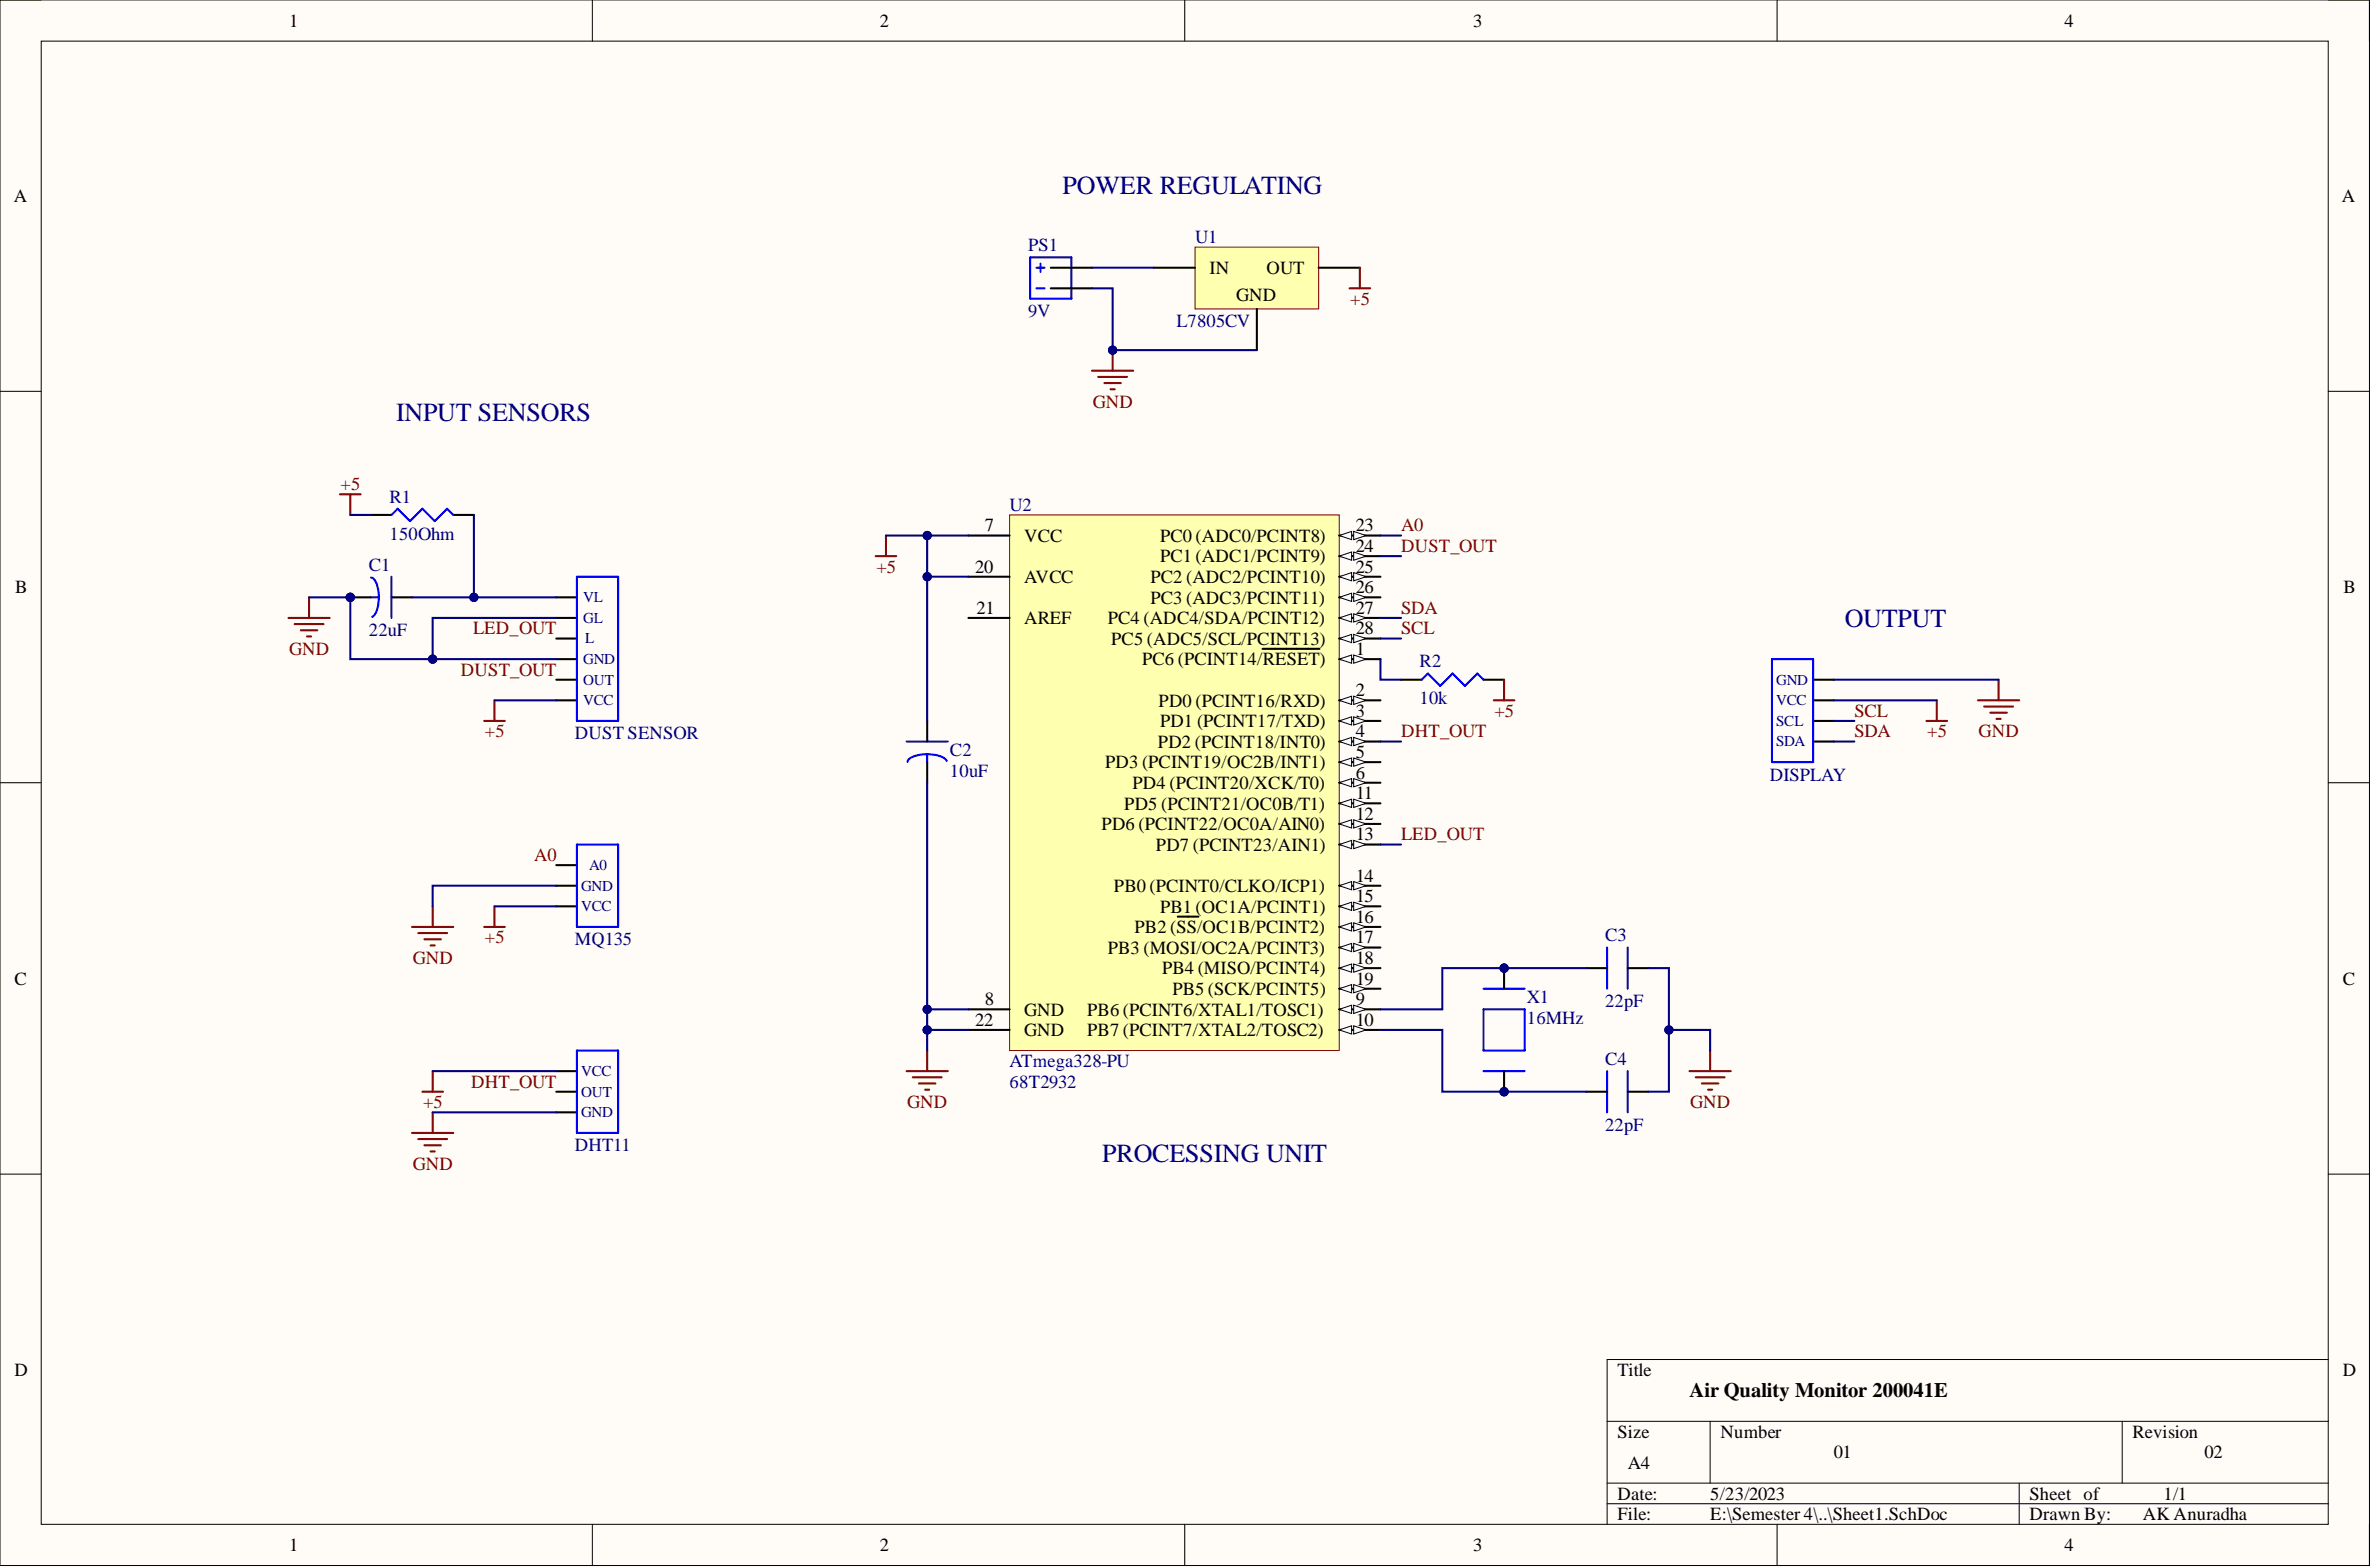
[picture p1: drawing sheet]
<svg xmlns="http://www.w3.org/2000/svg" width="292mm" height="193mm" viewBox="0 0 292 193" stroke-linecap="round" stroke-linejoin="round" font-family="sans-serif">
<defs><g id="words">
<g font-size="3.2" fill="#000080">
<text x="130.9" y="23.9">POWER REGULATING</text>
<text x="48.8" y="51.8">INPUT SENSORS</text>
<text x="227.3" y="77.2">OUTPUT</text>
<text x="135.8" y="143.2">PROCESSING UNIT</text>
</g>
<text font-size="2.5" x="208.1" y="172">Air Quality Monitor 200041E</text>
<g font-size="2.3">
<text x="35.6" y="3.3">1</text>
<text x="108.4" y="3.3">2</text>
<text x="181.5" y="3.3">3</text>
<text x="254.3" y="3.3">4</text>
<text x="1.7" y="24.9">A</text>
<text x="288.5" y="24.9">A</text>
<text x="149" y="33.7">IN</text>
<text x="156" y="33.7">OUT</text>
<text x="152.3" y="37">GND</text>
<text x="121.3" y="65.4">7</text>
<text x="167" y="65.4">23</text>
<text x="120.1" y="70.5">20</text>
<text x="126.2" y="66.7">VCC</text>
<text x="126.2" y="71.8">AVCC</text>
<text x="141.7" y="71.8">PC2 (ADC2/PCINT10)</text>
<text x="142.9" y="66.7">PC0 (ADC0/PCINT8)</text>
<text x="142.9" y="69.2">PC1 (ADC1/PCINT9)</text>
<text x="167" y="68">24</text>
<text x="167" y="70.5">25</text>
<text x="1.9" y="73.1">B</text>
<text x="120.3" y="75.6">21</text>
<text x="126.2" y="76.9">AREF</text>
<text x="136.5" y="76.9">PC4 (ADC4/SDA/PCINT12)</text>
<text x="141.7" y="74.3">PC3 (ADC3/PCINT11)</text>
<text x="167" y="73.1">26</text>
<text x="167" y="75.6">27</text>
<text x="288.7" y="73.1">B</text>
<text x="136.9" y="79.4">PC5 (ADC5/SCL/PCINT13)</text>
<text x="140.7" y="81.9">PC6 (PCINT14/RESET)</text>
<text x="167" y="80.7">1</text>
<text x="167" y="78.1">28</text>
<text x="142.7" y="87">PD0 (PCINT16/RXD)</text>
<text x="142.9" y="89.5">PD1 (PCINT17/TXD)</text>
<text x="167" y="85.7">2</text>
<text x="167" y="88.3">3</text>
<text x="136.1" y="94.6">PD3 (PCINT19/OC2B/INT1)</text>
<text x="142.7" y="92.1">PD2 (PCINT18/INT0)</text>
<text x="167" y="90.8">4</text>
<text x="167" y="93.3">5</text>
<text x="167" y="95.9">6</text>
<text x="138.5" y="99.7">PD5 (PCINT21/OC0B/T1)</text>
<text x="139.5" y="97.2">PD4 (PCINT20/XCK/T0)</text>
<text x="167" y="98.4">11</text>
<text x="167" y="101">12</text>
<text x="135.7" y="102.2">PD6 (PCINT22/OC0A/AIN0)</text>
<text x="142.4" y="104.8">PD7 (PCINT23/AIN1)</text>
<text x="167" y="103.5">13</text>
<text x="137.2" y="109.8">PB0 (PCINT0/CLKO/ICP1)</text>
<text x="142.9" y="112.4">PB1 (OC1A/PCINT1)</text>
<text x="167" y="108.6">14</text>
<text x="167" y="111.1">15</text>
<text x="167" y="113.6">16</text>
<text x="136.5" y="117.4">PB3 (MOSI/OC2A/PCINT3)</text>
<text x="139.8" y="114.9">PB2 (SS/OC1B/PCINT2)</text>
<text x="143.2" y="120">PB4 (MISO/PCINT4)</text>
<text x="167" y="116.2">17</text>
<text x="167" y="118.7">18</text>
<text x="1.8" y="121.3">C</text>
<text x="121.3" y="123.8">8</text>
<text x="126.2" y="125.1">GND</text>
<text x="133.9" y="125.1">PB6 (PCINT6/XTAL1/TOSC1)</text>
<text x="144.4" y="122.5">PB5 (SCK/PCINT5)</text>
<text x="167" y="123.8">9</text>
<text x="167" y="121.3">19</text>
<text x="288.6" y="121.3">C</text>
<text x="120.1" y="126.3">22</text>
<text x="126.2" y="127.6">GND</text>
<text x="133.9" y="127.6">PB7 (PCINT7/XTAL2/TOSC2)</text>
<text x="167" y="126.3">10</text>
<text x="1.8" y="169.4">D</text>
<text x="199.3" y="169.4">Title</text>
<text x="288.6" y="169.4">D</text>
<text x="199.3" y="177.1">Size</text>
<text x="212" y="177.1">Number</text>
<text x="225.9" y="179.6">01</text>
<text x="262.7" y="177.1">Revision</text>
<text x="271.6" y="179.6">02</text>
<text x="199.3" y="184.7">Date:</text>
<text x="200.5" y="180.9">A4</text>
<text x="210.7" y="184.7">5/23/2023</text>
<text x="250" y="184.7">Sheet of</text>
<text x="266.5" y="184.7">1/1</text>
<text x="35.6" y="191">1</text>
<text x="108.4" y="191">2</text>
<text x="181.5" y="191">3</text>
<text x="199.3" y="187.2">File:</text>
<text x="210.7" y="187.2">E:\Semester 4\..\Sheet1.SchDoc</text>
<text x="250" y="187.2">Drawn By:</text>
<text x="254.3" y="191">4</text>
<text x="264" y="187.2">AK Anuradha</text>
</g>
<g font-size="2.3" fill="#000080">
<text x="147.2" y="29.9">U1</text>
<text x="126.7" y="30.9">PS1</text>
<text x="126.7" y="39.1">9V</text>
<text x="144.9" y="40.3">L7805CV</text>
<text x="48" y="61.9">R1</text>
<text x="124.4" y="62.9">U2</text>
<text x="45.4" y="70.3">C1</text>
<text x="48" y="66.5">150Ohm</text>
<text x="45.4" y="78.4">22uF</text>
<text x="174.9" y="82.2">R2</text>
<text x="174.9" y="86.7">10k</text>
<text x="70.8" y="91.1">DUST SENSOR</text>
<text x="117" y="93.1">C2</text>
<text x="117" y="95.6">10uF</text>
<text x="218" y="96.1">DISPLAY</text>
<text x="70.8" y="116.4">MQ135</text>
<text x="197.7" y="115.9">C3</text>
<text x="188.1" y="123.5">X1</text>
<text x="197.7" y="124">22pF</text>
<text x="124.4" y="131.4">ATmega328-PU</text>
<text x="188.1" y="126.1">16MHz</text>
<text x="197.7" y="131.1">C4</text>
<text x="124.4" y="133.9">68T2932</text>
<text x="70.8" y="141.8">DHT11</text>
<text x="197.7" y="139.3">22pF</text>
</g>
<g font-size="2.3" fill="#800000">
<text x="166.3" y="37.5">+5</text>
<text x="134.6" y="50.2">GND</text>
<text x="42" y="60.4">+5</text>
<text x="172.6" y="65.4">A0</text>
<text x="108" y="70.5">+5</text>
<text x="172.6" y="68">DUST_OUT</text>
<text x="172.6" y="75.6">SDA</text>
<text x="35.6" y="80.7">GND</text>
<text x="56.8" y="83.2">DUST_OUT</text>
<text x="58.3" y="78.1">LED_OUT</text>
<text x="172.6" y="78.1">SCL</text>
<text x="184.1" y="88.3">+5</text>
<text x="228.5" y="88.3">SCL</text>
<text x="59.7" y="90.8">+5</text>
<text x="172.6" y="90.8">DHT_OUT</text>
<text x="228.5" y="90.8">SDA</text>
<text x="237.4" y="90.8">+5</text>
<text x="243.8" y="90.8">GND</text>
<text x="65.8" y="106">A0</text>
<text x="172.6" y="103.5">LED_OUT</text>
<text x="50.9" y="118.7">GND</text>
<text x="59.7" y="116.2">+5</text>
<text x="52.1" y="136.5">+5</text>
<text x="58" y="133.9">DHT_OUT</text>
<text x="111.8" y="136.5">GND</text>
<text x="208.2" y="136.5">GND</text>
<text x="50.9" y="144.1">GND</text>
</g>
<g font-size="1.9" fill="#000080">
<text x="71.8" y="74.2">VL</text>
<text x="71.8" y="76.7">GL</text>
<text x="71.8" y="81.8">GND</text>
<text x="72.1" y="79.2">L</text>
<text x="71.8" y="84.3">OUT</text>
<text x="71.8" y="86.8">VCC</text>
<text x="218.8" y="84.3">GND</text>
<text x="218.8" y="86.8">VCC</text>
<text x="218.8" y="89.4">SCL</text>
<text x="218.8" y="91.9">SDA</text>
<text x="72.6" y="107.1">A0</text>
<text x="71.6" y="109.7">GND</text>
<text x="71.6" y="112.2">VCC</text>
<text x="71.6" y="132.5">VCC</text>
<text x="71.6" y="137.6">GND</text>
<text x="71.6" y="135">OUT</text>
</g>
</g></defs>
<path d="M0 0h291.9v192.8h-291.9z" fill-rule="evenodd" fill="#fffcf8"/>
<path d="M0 0h291.9v192.8h-291.9z" fill="none" stroke="#000" stroke-width=".12"/>
<path d="M5.1 5.1h281.7v182.6h-281.7z" fill-rule="evenodd" fill="#fffcf8"/>
<g fill="none" stroke="#000" stroke-width=".12">
<path d="M0 0h5.1M73 0v5.1M146 0v5.1M218.9 0v5.1M286.8 0h5.1v5.1M5.1 5.1h281.7v182.6h-281.7zM0 48.2h5.1M286.8 48.2h5.1M0 96.4h5.1M286.8 96.4h5.1M0 144.6h5.1M286.8 144.6h5.1"/>
<path d="M198 175h88.8M210.7 175v7.6M261.4 175v7.6M286.8 167.4h-88.8v20.3M73 187.7v5.1M146 187.7v5.1M198 182.6h88.8M198 185.2h88.8M218.9 187.7v5.1M248.8 182.6v5.1M291.9 187.7v5.1"/>
</g>
<path d="M124.4 63.4h40.6v66h-40.6z" fill-rule="evenodd" fill="#ffffb0"/>
<path d="M124.4 63.4h40.6v66h-40.6z" fill="none" stroke="#800000" stroke-width=".12"/>
<path d="M165 81.2h5.1" fill="none" stroke="#000" stroke-width=".25"/>
<path d="M165 81.2l1.5-.5v1z" fill="#f8fcff"/>
<path d="M165 81.2l1.5-.5v1z" fill="none" stroke="#000" stroke-width=".12"/>
<path d="M166.8 80.7l1.5 .5-1.5 .5z" fill="#f8fcff"/>
<path d="M166.8 80.7l1.5 .5-1.5 .5z" fill="none" stroke="#000" stroke-width=".12"/>
<path d="M155.5 79.9h7M165 86.2h5.1" fill="none" stroke="#000" stroke-width=".25"/>
<path d="M165 86.2l1.5-.5v1z" fill="#f8fcff"/>
<path d="M165 86.2l1.5-.5v1z" fill="none" stroke="#000" stroke-width=".12"/>
<path d="M166.8 85.7l1.5 .5-1.5 .5z" fill="#f8fcff"/>
<path d="M166.8 85.7l1.5 .5-1.5 .5z" fill="none" stroke="#000" stroke-width=".12"/>
<path d="M165 88.8h5.1" fill="none" stroke="#000" stroke-width=".25"/>
<path d="M165 88.8l1.5-.5v1z" fill="#f8fcff"/>
<path d="M165 88.8l1.5-.5v1z" fill="none" stroke="#000" stroke-width=".12"/>
<path d="M166.8 88.3l1.5 .5-1.5 .5z" fill="#f8fcff"/>
<path d="M166.8 88.3l1.5 .5-1.5 .5z" fill="none" stroke="#000" stroke-width=".12"/>
<path d="M165 91.3h5.1" fill="none" stroke="#000" stroke-width=".25"/>
<path d="M165 91.3l1.5-.5v1z" fill="#f8fcff"/>
<path d="M165 91.3l1.5-.5v1z" fill="none" stroke="#000" stroke-width=".12"/>
<path d="M166.8 90.8l1.5 .5-1.5 .5z" fill="#f8fcff"/>
<path d="M166.8 90.8l1.5 .5-1.5 .5z" fill="none" stroke="#000" stroke-width=".12"/>
<path d="M165 93.9h5.1" fill="none" stroke="#000" stroke-width=".25"/>
<path d="M165 93.9l1.5-.6v1.1z" fill="#f8fcff"/>
<path d="M165 93.9l1.5-.6v1.1z" fill="none" stroke="#000" stroke-width=".12"/>
<path d="M166.8 93.3l1.5 .6-1.5 .5z" fill="#f8fcff"/>
<path d="M166.8 93.3l1.5 .6-1.5 .5z" fill="none" stroke="#000" stroke-width=".12"/>
<path d="M165 96.4h5.1" fill="none" stroke="#000" stroke-width=".25"/>
<path d="M165 96.4l1.5-.5v1z" fill="#f8fcff"/>
<path d="M165 96.4l1.5-.5v1z" fill="none" stroke="#000" stroke-width=".12"/>
<path d="M166.8 95.9l1.5 .5-1.5 .5z" fill="#f8fcff"/>
<path d="M166.8 95.9l1.5 .5-1.5 .5z" fill="none" stroke="#000" stroke-width=".12"/>
<path d="M119.3 65.9h5.1M119.3 124.3h5.1M165 124.3h5.1" fill="none" stroke="#000" stroke-width=".25"/>
<path d="M165 124.3l1.5-.5v1z" fill="#f8fcff"/>
<path d="M165 124.3l1.5-.5v1z" fill="none" stroke="#000" stroke-width=".12"/>
<path d="M166.8 123.8l1.5 .5-1.5 .5z" fill="#f8fcff"/>
<path d="M166.8 123.8l1.5 .5-1.5 .5z" fill="none" stroke="#000" stroke-width=".12"/>
<path d="M165 126.8h5.1" fill="none" stroke="#000" stroke-width=".25"/>
<path d="M165 126.8l1.5-.5v1z" fill="#f8fcff"/>
<path d="M165 126.8l1.5-.5v1z" fill="none" stroke="#000" stroke-width=".12"/>
<path d="M166.8 126.3l1.5 .5-1.5 .5z" fill="#f8fcff"/>
<path d="M166.8 126.3l1.5 .5-1.5 .5z" fill="none" stroke="#000" stroke-width=".12"/>
<path d="M165 98.9h5.1" fill="none" stroke="#000" stroke-width=".25"/>
<path d="M165 98.9l1.5-.5v1z" fill="#f8fcff"/>
<path d="M165 98.9l1.5-.5v1z" fill="none" stroke="#000" stroke-width=".12"/>
<path d="M166.8 98.4l1.5 .5-1.5 .5z" fill="#f8fcff"/>
<path d="M166.8 98.4l1.5 .5-1.5 .5z" fill="none" stroke="#000" stroke-width=".12"/>
<path d="M165 101.5h5.1" fill="none" stroke="#000" stroke-width=".25"/>
<path d="M165 101.5l1.5-.5v1z" fill="#f8fcff"/>
<path d="M165 101.5l1.5-.5v1z" fill="none" stroke="#000" stroke-width=".12"/>
<path d="M166.8 101l1.5 .5-1.5 .5z" fill="#f8fcff"/>
<path d="M166.8 101l1.5 .5-1.5 .5z" fill="none" stroke="#000" stroke-width=".12"/>
<path d="M165 104h5.1" fill="none" stroke="#000" stroke-width=".25"/>
<path d="M165 104l1.5-.5v1z" fill="#f8fcff"/>
<path d="M165 104l1.5-.5v1z" fill="none" stroke="#000" stroke-width=".12"/>
<path d="M166.8 103.5l1.5 .5-1.5 .5z" fill="#f8fcff"/>
<path d="M166.8 103.5l1.5 .5-1.5 .5z" fill="none" stroke="#000" stroke-width=".12"/>
<path d="M165 109.1h5.1" fill="none" stroke="#000" stroke-width=".25"/>
<path d="M165 109.1l1.5-.5v1z" fill="#f8fcff"/>
<path d="M165 109.1l1.5-.5v1z" fill="none" stroke="#000" stroke-width=".12"/>
<path d="M166.8 108.6l1.5 .5-1.5 .5z" fill="#f8fcff"/>
<path d="M166.8 108.6l1.5 .5-1.5 .5z" fill="none" stroke="#000" stroke-width=".12"/>
<path d="M165 111.6h5.1" fill="none" stroke="#000" stroke-width=".25"/>
<path d="M165 111.6l1.5-.5v1z" fill="#f8fcff"/>
<path d="M165 111.6l1.5-.5v1z" fill="none" stroke="#000" stroke-width=".12"/>
<path d="M166.8 111.1l1.5 .5-1.5 .5z" fill="#f8fcff"/>
<path d="M166.8 111.1l1.5 .5-1.5 .5z" fill="none" stroke="#000" stroke-width=".12"/>
<path d="M165 114.1h5.1" fill="none" stroke="#000" stroke-width=".25"/>
<path d="M165 114.1l1.5-.5v1.1z" fill="#f8fcff"/>
<path d="M165 114.1l1.5-.5v1.1z" fill="none" stroke="#000" stroke-width=".12"/>
<path d="M166.8 113.6l1.5 .5-1.5 .6z" fill="#f8fcff"/>
<path d="M166.8 113.6l1.5 .5-1.5 .6z" fill="none" stroke="#000" stroke-width=".12"/>
<path d="M145.1 112.9h2.5M165 116.7h5.1" fill="none" stroke="#000" stroke-width=".25"/>
<path d="M165 116.7l1.5-.5v1z" fill="#f8fcff"/>
<path d="M165 116.7l1.5-.5v1z" fill="none" stroke="#000" stroke-width=".12"/>
<path d="M166.8 116.2l1.5 .5-1.5 .5z" fill="#f8fcff"/>
<path d="M166.8 116.2l1.5 .5-1.5 .5z" fill="none" stroke="#000" stroke-width=".12"/>
<path d="M165 119.2h5.1" fill="none" stroke="#000" stroke-width=".25"/>
<path d="M165 119.2l1.5-.5v1z" fill="#f8fcff"/>
<path d="M165 119.2l1.5-.5v1z" fill="none" stroke="#000" stroke-width=".12"/>
<path d="M166.8 118.7l1.5 .5-1.5 .5z" fill="#f8fcff"/>
<path d="M166.8 118.7l1.5 .5-1.5 .5z" fill="none" stroke="#000" stroke-width=".12"/>
<path d="M165 121.8h5.1" fill="none" stroke="#000" stroke-width=".25"/>
<path d="M165 121.8l1.5-.5v1z" fill="#f8fcff"/>
<path d="M165 121.8l1.5-.5v1z" fill="none" stroke="#000" stroke-width=".12"/>
<path d="M166.8 121.3l1.5 .5-1.5 .5z" fill="#f8fcff"/>
<path d="M166.8 121.3l1.5 .5-1.5 .5z" fill="none" stroke="#000" stroke-width=".12"/>
<path d="M119.3 71h5.1M119.3 76.1h5.1M165 65.9h5.1M119.3 126.8h5.1" fill="none" stroke="#000" stroke-width=".25"/>
<path d="M165 65.9l1.5-.5v1.1z" fill="#f8fcff"/>
<path d="M165 65.9l1.5-.5v1.1z" fill="none" stroke="#000" stroke-width=".12"/>
<path d="M166.8 65.4l1.5 .5-1.5 .6z" fill="#f8fcff"/>
<path d="M166.8 65.4l1.5 .5-1.5 .6z" fill="none" stroke="#000" stroke-width=".12"/>
<path d="M165 68.5h5.1" fill="none" stroke="#000" stroke-width=".25"/>
<path d="M165 68.5l1.5-.5v1z" fill="#f8fcff"/>
<path d="M165 68.5l1.5-.5v1z" fill="none" stroke="#000" stroke-width=".12"/>
<path d="M166.8 68l1.5 .5-1.5 .5z" fill="#f8fcff"/>
<path d="M166.8 68l1.5 .5-1.5 .5z" fill="none" stroke="#000" stroke-width=".12"/>
<path d="M165 71h5.1" fill="none" stroke="#000" stroke-width=".25"/>
<path d="M165 71l1.5-.5v1z" fill="#f8fcff"/>
<path d="M165 71l1.5-.5v1z" fill="none" stroke="#000" stroke-width=".12"/>
<path d="M166.8 70.5l1.5 .5-1.5 .5z" fill="#f8fcff"/>
<path d="M166.8 70.5l1.5 .5-1.5 .5z" fill="none" stroke="#000" stroke-width=".12"/>
<path d="M165 73.6h5.1" fill="none" stroke="#000" stroke-width=".25"/>
<path d="M165 73.6l1.5-.5v1z" fill="#f8fcff"/>
<path d="M165 73.6l1.5-.5v1z" fill="none" stroke="#000" stroke-width=".12"/>
<path d="M166.8 73.1l1.5 .5-1.5 .5z" fill="#f8fcff"/>
<path d="M166.8 73.1l1.5 .5-1.5 .5z" fill="none" stroke="#000" stroke-width=".12"/>
<path d="M165 76.1h5.1" fill="none" stroke="#000" stroke-width=".25"/>
<path d="M165 76.1l1.5-.5v1z" fill="#f8fcff"/>
<path d="M165 76.1l1.5-.5v1z" fill="none" stroke="#000" stroke-width=".12"/>
<path d="M166.8 75.6l1.5 .5-1.5 .5z" fill="#f8fcff"/>
<path d="M166.8 75.6l1.5 .5-1.5 .5z" fill="none" stroke="#000" stroke-width=".12"/>
<path d="M165 78.6h5.1" fill="none" stroke="#000" stroke-width=".25"/>
<path d="M165 78.6l1.5-.5v1z" fill="#f8fcff"/>
<path d="M165 78.6l1.5-.5v1z" fill="none" stroke="#000" stroke-width=".12"/>
<path d="M166.8 78.1l1.5 .5-1.5 .5z" fill="#f8fcff"/>
<path d="M166.8 78.1l1.5 .5-1.5 .5z" fill="none" stroke="#000" stroke-width=".12"/>
<path d="M111.7 131.9h5.1M112.4 132.7h3.6M113.2 133.4h2M114 134.2h.5M114.2 129.4v2.5" fill="none" stroke="#800000" stroke-width=".25"/>
<circle cx="185.3" cy="119.2" r=".51" fill="#000080"/>
<circle cx="185.3" cy="119.2" r=".51" fill="none" stroke="#000080" stroke-width=".12"/>
<circle cx="185.3" cy="134.4" r=".51" fill="#000080"/>
<circle cx="185.3" cy="134.4" r=".51" fill="none" stroke="#000080" stroke-width=".12"/>
<path d="M182.8 124.3h5v5.1h-5zM182.8 131.9h5M182.8 121.8h5" fill="none" stroke="#00f" stroke-width=".25"/>
<path d="M185.3 119.2v2.6" fill="none" stroke="#000" stroke-width=".25"/>
<circle cx="185.3" cy="119.2" r=".51" fill="#000080"/>
<circle cx="185.3" cy="119.2" r=".51" fill="none" stroke="#000080" stroke-width=".12"/>
<path d="M185.3 131.9v2.5" fill="none" stroke="#000" stroke-width=".25"/>
<circle cx="185.3" cy="134.4" r=".51" fill="#000080"/>
<circle cx="185.3" cy="134.4" r=".51" fill="none" stroke="#000080" stroke-width=".12"/>
<path d="M126.9 31.7h5.1v5.1h-5.1zM127.7 33h1M127.7 35.5h1M128.2 32.5v1M175.1 83.7l.8-.8 1.5 1.6 1.6-1.6 1.5 1.6 1.5-1.6 .8 .8M198 116.7v5.1M200.5 116.7v5.1M198 131.9v5.1M200.5 131.9v5.1" fill="none" stroke="#00f" stroke-width=".25"/>
<path d="M129.5 33h5M129.5 35.5h5M172.6 83.7h2.5M182.8 83.7h2.5M195.5 119.2h2.5M200.5 119.2h2.6M195.5 134.4h2.5M200.5 134.4h2.6" fill="none" stroke="#000" stroke-width=".25"/>
<path d="M107.9 68.5h2.5M109.1 65.9v2.6M184 86.2h2.6M185.3 83.7v2.5M208.1 131.9h5.1M208.9 132.7h3.6M209.7 133.4h2M210.4 134.2h.5M210.7 129.4v2.5" fill="none" stroke="#800000" stroke-width=".25"/>
<path d="M147.2 30.4h15.3v7.6h-15.3z" fill-rule="evenodd" fill="#ffffb0"/>
<path d="M147.2 30.4h15.3v7.6h-15.3z" fill="none" stroke="#800000" stroke-width=".12"/>
<path d="M142.1 33h5.1M154.8 38v5.1M162.5 33h5" fill="none" stroke="#000" stroke-width=".25"/>
<path d="M166.3 35.5h2.5M167.5 33v2.5M134.5 45.7h5.1M135.3 46.4h3.5M136.1 47.2h2M136.8 47.9h.5M137.1 43.1v2.6" fill="none" stroke="#800000" stroke-width=".25"/>
<circle cx="137.1" cy="43.1" r=".51" fill="#000080"/>
<circle cx="137.1" cy="43.1" r=".51" fill="none" stroke="#000080" stroke-width=".12"/>
<path d="M68.5 78.6h2.6M68.5 76.1h2.6M68.5 73.6h2.6M68.5 81.2h2.6M68.5 83.7h2.6M68.5 86.2h2.6M68.5 106.5h2.6M68.5 109.1h2.6M68.5 111.6h2.6M68.5 131.9h2.6M68.5 134.4h2.6M68.5 137h2.6" fill="none" stroke="#000" stroke-width=".25"/>
<path d="M71.1 71h5.1v17.8h-5.1zM71.1 104h5.1v10.1h-5.1zM71.1 129.4h5.1v10.1h-5.1z" fill="none" stroke="#00f" stroke-width=".25"/>
<circle cx="43.2" cy="73.6" r=".51" fill="#000080"/>
<circle cx="43.2" cy="73.6" r=".51" fill="none" stroke="#000080" stroke-width=".12"/>
<path d="M45.7 73.6h1M45.7 71.1a1.52 1.52 0 0 1 .9 1.4 4.5 4.5 0 0 1-.5 3.3l-.3 .2" fill="none" stroke="#00f" stroke-width=".25"/>
<path d="M43.2 73.6h2.5M48.2 73.6h2.6" fill="none" stroke="#000" stroke-width=".25"/>
<circle cx="43.2" cy="73.6" r=".51" fill="#000080"/>
<circle cx="43.2" cy="73.6" r=".51" fill="none" stroke="#000080" stroke-width=".12"/>
<path d="M48.2 71v5.1M48.2 63.4l.8-.7 1.5 1.5 1.5-1.5 1.6 1.5 1.5-1.5 .7 .7M111.7 91.3h5.1M114.2 92.8v1.1M116.6 93.7a1.99 1.99 0 0 0-1.5-.8 4 4 0 0 0-3.2 .7l-.1 .2M218.3 81.2h5.1v12.7h-5.1z" fill="none" stroke="#00f" stroke-width=".25"/>
<path d="M45.7 63.4h2.5M55.8 63.4h2.6M114.2 88.8v2.5M114.2 93.9v2.5M223.4 83.7h2.5M223.4 86.2h2.5M223.4 88.8h2.5M223.4 91.3h2.5" fill="none" stroke="#000" stroke-width=".25"/>
<g fill="none" stroke="#800000" stroke-width=".25">
<path d="M35.5 76.1h5.1M36.3 76.9h3.6M37.1 77.6h2M37.8 78.4h.5M38.1 73.6v2.5M41.9 60.9h2.5M43.2 60.9v2.5M59.7 88.8h2.5M60.9 86.2v2.6M237.3 88.8h2.6M238.6 86.2v2.6M243.7 86.2h5.1"/>
<path d="M244.4 87h3.6M245.2 87.8h2M246 88.5h.5M246.2 83.7v2.5M50.8 114.1h5M51.5 114.9h3.6M52.3 115.7h2M53.1 116.4h.5M53.3 111.6v2.5M59.7 114.1h2.5M60.9 111.6v2.5M50.8 139.5h5"/>
<path d="M52 134.4h2.6M53.3 131.9v2.5M53.3 137v2.5M51.5 140.3h3.6M52.3 141h2M53.1 141.8h.5"/>
</g>
<path d="M119.3 124.3h-5.1v2.5h5.1" fill="none" stroke="#000080" stroke-width=".25"/>
<circle cx="114.2" cy="124.3" r=".51" fill="#000080"/>
<circle cx="114.2" cy="124.3" r=".51" fill="none" stroke="#000080" stroke-width=".12"/>
<circle cx="114.2" cy="126.8" r=".51" fill="#000080"/>
<circle cx="114.2" cy="126.8" r=".51" fill="none" stroke="#000080" stroke-width=".12"/>
<path d="M114.2 126.8v2.6" fill="none" stroke="#000080" stroke-width=".25"/>
<circle cx="114.2" cy="126.8" r=".51" fill="#000080"/>
<circle cx="114.2" cy="126.8" r=".51" fill="none" stroke="#000080" stroke-width=".12"/>
<path d="M119.3 71h-5.1v17.8" fill="none" stroke="#000080" stroke-width=".25"/>
<circle cx="114.2" cy="71" r=".51" fill="#000080"/>
<circle cx="114.2" cy="71" r=".51" fill="none" stroke="#000080" stroke-width=".12"/>
<path d="M114.2 96.4v27.9" fill="none" stroke="#000080" stroke-width=".25"/>
<circle cx="114.2" cy="124.3" r=".51" fill="#000080"/>
<circle cx="114.2" cy="124.3" r=".51" fill="none" stroke="#000080" stroke-width=".12"/>
<path d="M205.6 126.8h5.1v2.6" fill="none" stroke="#000080" stroke-width=".25"/>
<circle cx="205.6" cy="126.8" r=".51" fill="#000080"/>
<circle cx="205.6" cy="126.8" r=".51" fill="none" stroke="#000080" stroke-width=".12"/>
<path d="M114.2 65.9v5.1" fill="none" stroke="#000080" stroke-width=".25"/>
<circle cx="114.2" cy="71" r=".51" fill="#000080"/>
<circle cx="114.2" cy="71" r=".51" fill="none" stroke="#000080" stroke-width=".12"/>
<circle cx="114.2" cy="65.9" r=".51" fill="#000080"/>
<circle cx="114.2" cy="65.9" r=".51" fill="none" stroke="#000080" stroke-width=".12"/>
<path d="M38.1 73.6h5.1v7.6h10.1v-5.1h15.2" fill="none" stroke="#000080" stroke-width=".25"/>
<circle cx="53.3" cy="81.2" r=".51" fill="#000080"/>
<circle cx="53.3" cy="81.2" r=".51" fill="none" stroke="#000080" stroke-width=".12"/>
<circle cx="43.2" cy="73.6" r=".51" fill="#000080"/>
<circle cx="43.2" cy="73.6" r=".51" fill="none" stroke="#000080" stroke-width=".12"/>
<path d="M43.2 63.4h2.5M58.4 63.4v10.2M60.9 86.2h7.6M170.1 81.2v2.5h2.5M225.9 86.2h12.7M225.9 83.7h20.3M225.9 91.3h2.6M225.9 88.8h2.6" fill="none" stroke="#000080" stroke-width=".25"/>
<circle cx="58.4" cy="73.6" r=".51" fill="#000080"/>
<circle cx="58.4" cy="73.6" r=".51" fill="none" stroke="#000080" stroke-width=".12"/>
<path d="M53.3 81.2h15.2" fill="none" stroke="#000080" stroke-width=".25"/>
<circle cx="53.3" cy="81.2" r=".51" fill="#000080"/>
<circle cx="53.3" cy="81.2" r=".51" fill="none" stroke="#000080" stroke-width=".12"/>
<path d="M170.1 126.8h7.6v7.6h17.8" fill="none" stroke="#000080" stroke-width=".25"/>
<circle cx="185.3" cy="134.4" r=".51" fill="#000080"/>
<circle cx="185.3" cy="134.4" r=".51" fill="none" stroke="#000080" stroke-width=".12"/>
<path d="M195.5 119.2h-17.8v5.1h-7.6" fill="none" stroke="#000080" stroke-width=".25"/>
<circle cx="185.3" cy="119.2" r=".51" fill="#000080"/>
<circle cx="185.3" cy="119.2" r=".51" fill="none" stroke="#000080" stroke-width=".12"/>
<path d="M134.5 35.5h2.6v7.6h17.7M134.5 33h7.6M60.9 111.6h7.6M68.5 109.1h-15.2v2.5M53.3 131.9h15.2M53.3 137h15.2" fill="none" stroke="#000080" stroke-width=".25"/>
<circle cx="137.1" cy="43.1" r=".51" fill="#000080"/>
<circle cx="137.1" cy="43.1" r=".51" fill="none" stroke="#000080" stroke-width=".12"/>
<path d="M50.8 73.6h17.7M170.1 78.6h2.5M170.1 76.1h2.5M170.1 68.5h2.5M170.1 65.9h2.5M170.1 91.3h2.5M170.1 104h2.5" fill="none" stroke="#000080" stroke-width=".25"/>
<circle cx="58.4" cy="73.6" r=".51" fill="#000080"/>
<circle cx="58.4" cy="73.6" r=".51" fill="none" stroke="#000080" stroke-width=".12"/>
<path d="M109.1 65.9h10.2" fill="none" stroke="#000080" stroke-width=".25"/>
<circle cx="114.2" cy="65.9" r=".51" fill="#000080"/>
<circle cx="114.2" cy="65.9" r=".51" fill="none" stroke="#000080" stroke-width=".12"/>
<path d="M203.1 119.2h2.5v15.2h-2.5" fill="none" stroke="#000080" stroke-width=".25"/>
<circle cx="205.6" cy="126.8" r=".51" fill="#000080"/>
<circle cx="205.6" cy="126.8" r=".51" fill="none" stroke="#000080" stroke-width=".12"/>
<use href="#words"/>
</svg>
